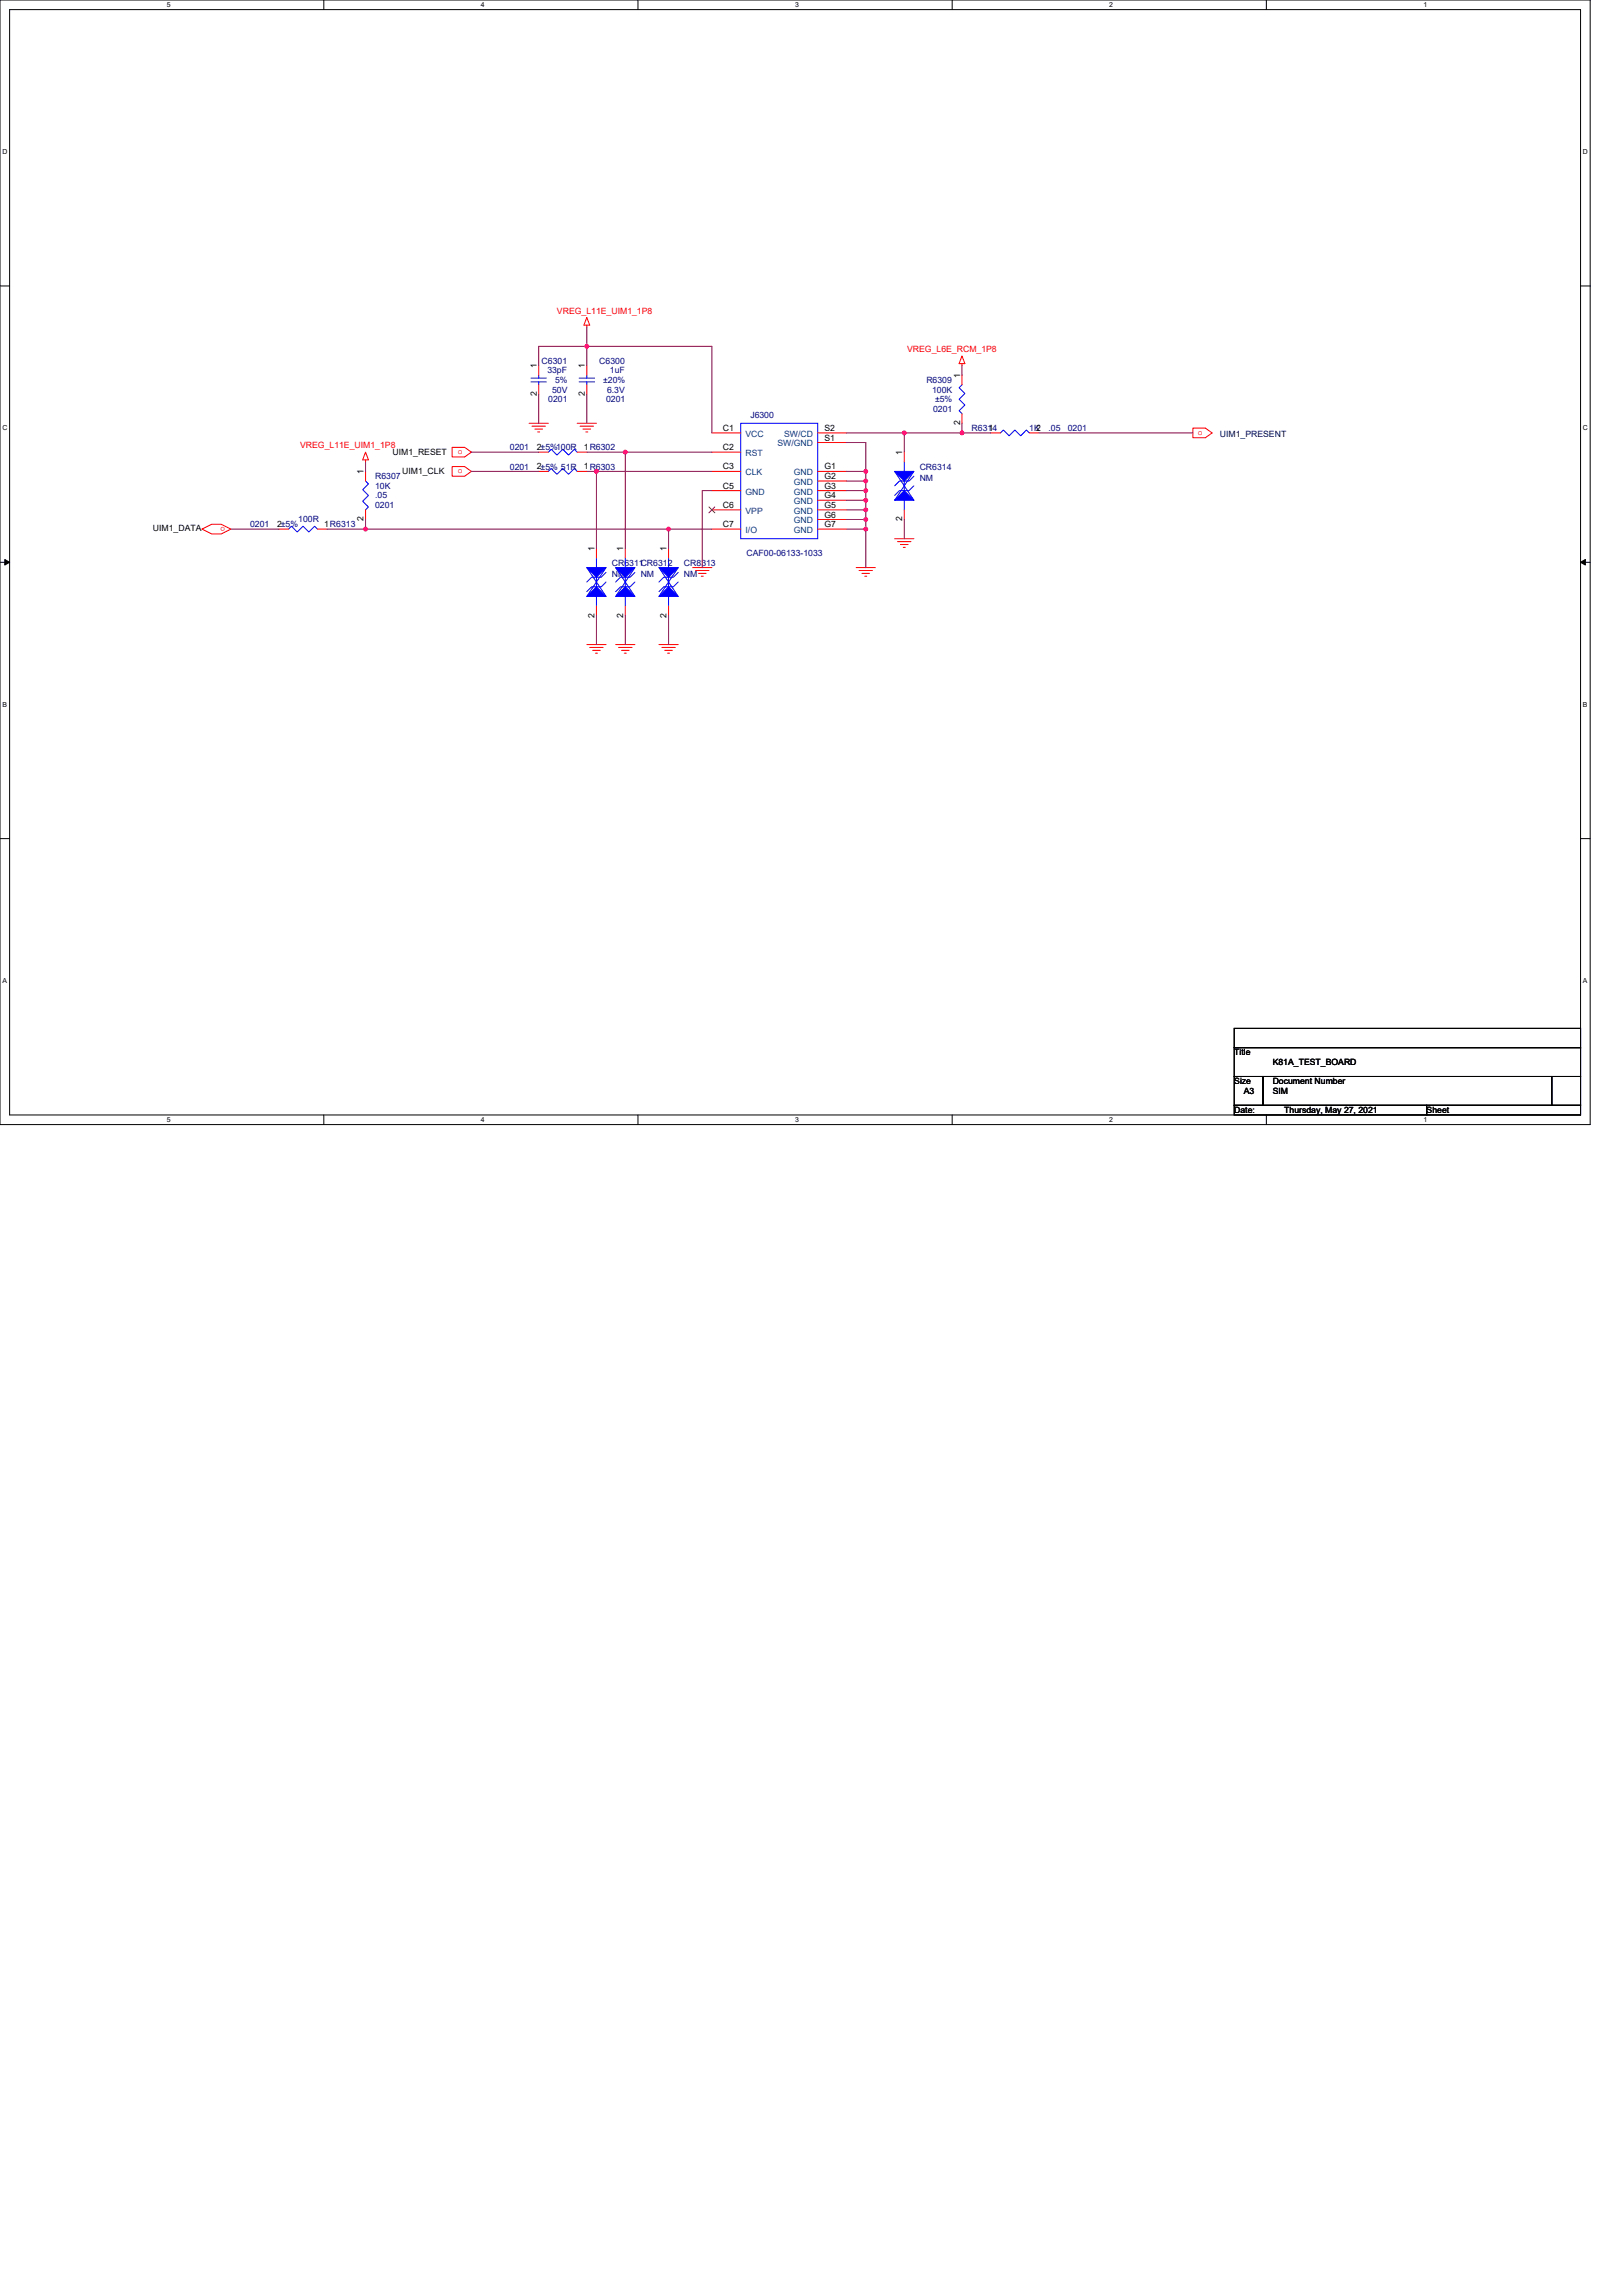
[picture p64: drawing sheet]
<svg xmlns="http://www.w3.org/2000/svg" width="210mm" height="297mm" viewBox="0 0 210 297" stroke-linecap="round" stroke-linejoin="round" font-family="sans-serif">
<defs><g id="words">
<g font-size="1.1" fill="#f00">
<text x="72.1" y="40.6">VREG_L11E_UIM1_1P8</text>
<text x="117.4" y="45.6">VREG_L6E_RCM_1P8</text>
<text x="38.8" y="58">VREG_L11E_UIM1_1P8</text>
<text x="59.2" y="58.8">o</text>
<text x="155" y="56.3">o</text>
<text x="59.2" y="61.3">o</text>
<text x="29.1" y="68.1" transform="rotate(-180 29.1 68.1)">o</text>
</g>
<g font-size="1.1">
<text x="69.4" y="47.7" transform="rotate(-90 69.4 47.7)">1</text>
<text x="75.7" y="47.7" transform="rotate(-90 75.7 47.7)">1</text>
<text x="69.4" y="51.3" transform="rotate(-90 69.4 51.3)">2</text>
<text x="75.7" y="51.3" transform="rotate(-90 75.7 51.3)">2</text>
<text x="124.2" y="48.9" transform="rotate(-90 124.2 48.9)">1</text>
<text x="50.8" y="58.9">UIM1_RESET</text>
<text x="69.4" y="58.2">2±5%100R</text>
<text x="75.5" y="58.2">1R6302</text>
<text x="93.5" y="55.8">C1</text>
<text x="93.5" y="58.2">C2</text>
<text x="106.7" y="57">S1</text>
<text x="106.7" y="55.8">S2</text>
<text x="116.7" y="58.9" transform="rotate(-90 116.7 58.9)">1</text>
<text x="124.2" y="55" transform="rotate(-90 124.2 55)">2</text>
<text x="127.9" y="55.8">1</text>
<text x="47" y="61.4" transform="rotate(-90 47 61.4)">1</text>
<text x="52" y="61.4">UIM1_CLK</text>
<text x="69.4" y="60.7">2±5% 51R</text>
<text x="75.5" y="60.7">1R6303</text>
<text x="93.5" y="60.7">C3</text>
<text x="93.5" y="63.2">C5</text>
<text x="93.5" y="65.7">C6</text>
<text x="106.7" y="60.7">G1</text>
<text x="106.7" y="62">G2</text>
<text x="106.7" y="63.2">G3</text>
<text x="106.7" y="64.5">G4</text>
<text x="106.7" y="65.7">G5</text>
<text x="19.8" y="68.7">UIM1_DATA</text>
<text x="35.8" y="68.2">2±5%</text>
<text x="41.9" y="68.2">1R6313</text>
<text x="47" y="67.5" transform="rotate(-90 47 67.5)">2</text>
<text x="76.9" y="71.3" transform="rotate(-90 76.9 71.3)">1</text>
<text x="80.6" y="71.3" transform="rotate(-90 80.6 71.3)">1</text>
<text x="86.2" y="71.3" transform="rotate(-90 86.2 71.3)">1</text>
<text x="93.5" y="68.2">C7</text>
<text x="106.7" y="67">G6</text>
<text x="106.7" y="68.2">G7</text>
<text x="116.7" y="67.5" transform="rotate(-90 116.7 67.5)">2</text>
<text x="76.9" y="79.9" transform="rotate(-90 76.9 79.9)">2</text>
<text x="80.6" y="79.9" transform="rotate(-90 80.6 79.9)">2</text>
<text x="86.2" y="79.9" transform="rotate(-90 86.2 79.9)">2</text>
<text x="159.7" y="136.5">Title</text>
<text x="164.7" y="137.8">K81A_TEST_BOARD</text>
<text x="159.7" y="140.3">Size</text>
<text x="160.9" y="141.5">A3</text>
<text x="164.7" y="140.3">Document Number</text>
<text x="164.7" y="141.5">SIM</text>
<text x="159.7" y="144">Date:</text>
<text x="166.2" y="144">Thursday, May 27, 2021</text>
<text x="184.6" y="144">Sheet</text>
</g>
<g font-size="1.1" fill="#000080">
<text x="70.1" y="47.1">C6301</text>
<text x="77.5" y="47.1">C6300</text>
<text x="70.8" y="48.3">33pF</text>
<text x="70.9" y="52">0201</text>
<text x="71.4" y="50.8">50V</text>
<text x="71.8" y="49.5">5%</text>
<text x="78" y="49.5">±20%</text>
<text x="78.4" y="52">0201</text>
<text x="78.5" y="50.8">6.3V</text>
<text x="78.9" y="48.3">1uF</text>
<text x="119.9" y="49.5">R6309</text>
<text x="120.6" y="50.8">100K</text>
<text x="120.7" y="53.3">0201</text>
<text x="121" y="52">±5%</text>
<text x="66" y="58.3">0201</text>
<text x="97.1" y="54">J6300</text>
<text x="125.7" y="55.8">R6314</text>
<text x="133.2" y="55.8">1K2</text>
<text x="135.7" y="55.8">.05</text>
<text x="138.1" y="55.8">0201</text>
<text x="48.5" y="62">R6307</text>
<text x="48.5" y="63.2">10K</text>
<text x="48.5" y="64.5">.05</text>
<text x="48.5" y="65.7">0201</text>
<text x="66" y="60.7">0201</text>
<text x="119" y="60.7">CR6314</text>
<text x="119" y="62.2">NM</text>
<text x="32.4" y="68.2">0201</text>
<text x="38.6" y="67.6">100R</text>
<text x="96.6" y="71.9">CAF00-06133-1033</text>
<text x="79.2" y="73.2">CR6311CR6312</text>
<text x="79.2" y="74.7">NM</text>
<text x="82.9" y="74.7">NM</text>
<text x="88.5" y="73.2">CR8313</text>
<text x="88.5" y="74.7">NM</text>
</g>
<g font-size="1.1" fill="#004080">
<text x="96.5" y="56.5">VCC</text>
<text x="96.5" y="59">RST</text>
<text x="100.6" y="57.8">SW/GND</text>
<text x="101.4" y="56.5">SW/CD</text>
<text x="96.5" y="61.5">CLK</text>
<text x="96.5" y="64">GND</text>
<text x="102.7" y="61.5">GND</text>
<text x="102.7" y="62.7">GND</text>
<text x="102.7" y="64">GND</text>
<text x="102.7" y="65.2">GND</text>
<text x="96.5" y="66.5">VPP</text>
<text x="96.5" y="69">I/O</text>
<text x="102.7" y="66.5">GND</text>
<text x="102.7" y="67.7">GND</text>
<text x="102.7" y="69">GND</text>
</g>
<text font-size="1.1" fill="#000040" x="157.8" y="56.5">UIM1_PRESENT</text>
<g font-size=".9">
<text x="21.6" y=".9">5</text>
<text x="62.2" y=".9">4</text>
<text x="102.9" y=".9">3</text>
<text x="143.5" y=".9">2</text>
<text x="184.2" y=".9">1</text>
<text x=".3" y="19.9">D</text>
<text x="204.8" y="19.9">D</text>
<text x=".3" y="55.7">C</text>
<text x="204.8" y="55.7">C</text>
<text x=".3" y="91.4">B</text>
<text x="204.8" y="91.4">B</text>
<text x=".3" y="127.2">A</text>
<text x="204.8" y="127.2">A</text>
<text x="21.6" y="145.2">5</text>
<text x="62.2" y="145.2">4</text>
<text x="102.9" y="145.2">3</text>
<text x="143.5" y="145.2">2</text>
<text x="184.2" y="145.2">1</text>
</g>
</g></defs>
<path d="M0 0h205.7v145.5h-205.7zM1.2 1.2h203.3v143h-203.3z" fill="none" stroke="#000" stroke-width=".13"/>
<g fill="#fff">
<path d="M21.6 .1h.5v1h-.5z"/>
<path d="M21.6 144.4h.5v1h-.5z"/>
</g>
<path d="M41.9 0v1.2M41.9 144.2v1.3" fill="none" stroke="#000" stroke-width=".13"/>
<g fill="#fff">
<path d="M62.2 .1h.5v1h-.5z"/>
<path d="M62.2 144.4h.5v1h-.5z"/>
</g>
<path d="M82.5 0v1.2M82.5 144.2v1.3" fill="none" stroke="#000" stroke-width=".13"/>
<g fill="#fff">
<path d="M102.9 .1h.5v1h-.5z"/>
<path d="M102.9 144.4h.5v1h-.5z"/>
</g>
<path d="M123.2 0v1.2M123.2 144.2v1.3" fill="none" stroke="#000" stroke-width=".13"/>
<g fill="#fff">
<path d="M143.5 .1h.5v1h-.5z"/>
<path d="M143.5 144.4h.5v1h-.5z"/>
</g>
<path d="M163.8 0v1.2M163.8 144.2v1.3" fill="none" stroke="#000" stroke-width=".13"/>
<g fill="#fff">
<path d="M184.2 .1h.5v1h-.5z"/>
<path d="M184.2 144.4h.5v1h-.5z"/>
<path d="M.3 19.1h.7v1h-.7z"/>
<path d="M204.8 19.1h.6v1h-.6z"/>
<path d="M.3 54.9h.7v1h-.7z"/>
<path d="M204.8 54.9h.6v1h-.6z"/>
</g>
<path d="M0 37h1.2M204.5 37h1.2" fill="none" stroke="#000" stroke-width=".13"/>
<g fill="#fff">
<path d="M.3 90.6h.6v1h-.6z"/>
<path d="M204.8 90.6h.6v1h-.6z"/>
</g>
<path d="M0 72.7h1.2M204.5 72.7h1.2" fill="none" stroke="#000" stroke-width=".13"/>
<path d="M.6 72.4l.6 .3-.6 .4zM204.5 72.7l.6-.3v.7z" fill="#000" stroke="#000" stroke-width=".13"/>
<g fill="#fff">
<path d="M.3 126.4h.6v1h-.6z"/>
<path d="M204.8 126.4h.6v1h-.6z"/>
</g>
<path d="M0 108.5h1.2M204.5 108.5h1.2M159.7 133h44.8v2.5h-44.8zM159.7 135.5h44.8v3.8h-44.8zM159.7 139.3h3.7v3.7h-3.7zM163.4 139.3h37.4v3.7h-37.4zM200.8 139.3h3.7v3.7h-3.7zM159.7 143h24.9v1.2h-24.9zM184.6 143h19.9v1.2h-19.9z" fill="none" stroke="#000" stroke-width=".13"/>
<g fill="none" stroke="#f00" stroke-width=".13">
<path d="M47.3 59.5v.2M47.3 58.5l.4 1h-.8zM58.5 57.9h1.6l.9 .6-.9 .6h-1.6zM68.5 54.8h2.4M68.8 55.1h1.8M69.2 55.5h1M69.6 55.9h.2M69.7 58.5h1.2M69.7 47.3v1.2M69.7 49.8v1.2M74.7 54.8h2.5M74.7 58.5h1.2"/>
<path d="M75.1 55.1h1.7M75.4 55.5h1M75.8 55.9h.2M75.9 42.1v.2M75.9 47.3v1.2M75.9 49.8v1.2M75.9 41.1l.4 1h-.8zM92.1 56h3.7M92.1 58.5h3.7M105.8 57.3h3.7M105.8 56h3.7M117 58.5v1.2"/>
<path d="M124.5 47v.3M124.5 48.5v1.3M124.5 53.5v1.3M124.5 46.1l.3 .9h-.7zM128.2 56h1.2M133.2 56h1.2M154.3 55.4h1.6l.9 .6-.9 .6h-1.6zM26.1 68.5l1.3-.7h1.2l1.3 .7-1.3 .6h-1.2zM36.1 68.5h1.2M41.1 68.5h1.2M47.3 61v1.2M47.3 66v1.2"/>
<path d="M58.5 60.4h1.6l.9 .6-.9 .6h-1.6zM69.7 61h1.2M74.7 61h1.2M77.2 70.9v1.3M77.2 78.4v1.3M80.9 70.9v1.3M80.9 78.4v1.3M86.5 70.9v1.3M86.5 78.4v1.3M89.6 73.4h2.5M90 73.8h1.7M90.4 74.2h1"/>
<path d="M90.7 74.5h.3M92.1 61h3.7M92.1 63.5h3.7M92.1 66h3.7M92.1 68.5h3.7M105.8 61h3.7M105.8 62.2h3.7M105.8 63.5h3.7M105.8 64.7h3.7M105.8 66h3.7M105.8 67.2h3.7M105.8 68.5h3.7"/>
<path d="M110.8 73.4h2.5M111.1 73.8h1.8M111.5 74.2h1M111.9 74.5h.2M115.7 69.7h2.5M116.1 70.1h1.8M116.5 70.4h1M116.9 70.8h.2M117 66v1.2M75.9 83.4h2.5M76.3 83.8h1.7M76.7 84.1h1"/>
<path d="M77 84.5h.3M79.7 83.4h2.4M80 83.8h1.8M80.4 84.1h1M80.8 84.5h.2M85.3 83.4h2.4M85.6 83.8h1.8M86 84.1h1M86.4 84.5h.2"/>
</g>
<g fill="#00f" stroke="#00f" stroke-width=".13">
<path d="M75.9 73.4h2.5l-1.2 1.3z"/>
<path d="M77.2 75.9l1.2 1.3h-2.5z"/>
<path d="M85.3 73.4h2.4l-1.2 1.3z"/>
<path d="M86.5 75.9l1.2 1.3h-2.4z"/>
<path d="M115.7 61h2.5l-1.2 1.2z"/>
<path d="M117 63.5l1.2 1.2h-2.5z"/>
<path d="M79.7 73.4h2.4l-1.2 1.3z"/>
<path d="M80.9 75.9l1.2 1.3h-2.4z"/>
</g>
<g fill="none" stroke="#00f" stroke-width=".13">
<path d="M68.7 48.9h2M68.7 49.4h2M69.7 48.5v.4M69.7 49.4v.4M70.9 58.5l.4-.4 .8 .8 .7-.8 .8 .8 .7-.8 .4 .4M74.9 48.9h2M74.9 49.4h2M75.9 48.5v.4M75.9 49.4v.4M95.8 54.8h10v14.9h-10zM117 59.7v1.3M124.5 49.8l-.4 .4 .7 .7-.7 .8 .7 .7-.7 .7 .4 .4"/>
<path d="M129.4 56l.4-.4 .8 .8 .7-.8 .8 .8 .7-.8 .4 .4M37.3 68.5l.4-.4 .8 .7 .7-.7 .8 .7 .7-.7 .4 .4M47.3 62.2l.4 .4-.8 .7 .8 .8-.8 .7 .8 .8-.4 .4M70.9 61l.4-.4 .8 .8 .7-.8 .8 .8 .7-.8 .4 .4M75.9 73.4l2.5 3.8M77.2 72.2v1.2M77.2 74.7v1.2M77.2 77.2v1.2M78.4 75.3l-.6 .6h-1.3l-.6 .6M78.4 74.1l-.6 .6h-1.3l-.6 .6M78.4 73.4l-2.5 3.8M79.7 73.4l2.4 3.8"/>
<path d="M80.9 72.2v1.2M80.9 74.7v1.2M80.9 77.2v1.2M82.1 74.1l-.6 .6h-1.2l-.6 .6M82.1 73.4l-2.4 3.8M82.1 75.3l-.6 .6h-1.2l-.6 .6M85.3 73.4l2.4 3.8M86.5 72.2v1.2M86.5 74.7v1.2M86.5 77.2v1.2M87.7 74.1l-.6 .6h-1.2l-.6 .6M87.7 73.4l-2.4 3.8"/>
<path d="M87.7 75.3l-.6 .6h-1.2l-.6 .6M115.7 61l2.5 3.7M117 62.2v1.3M117 64.7v1.3M118.2 61.6l-.6 .6h-1.2l-.7 .7M118.2 61l-2.5 3.7M118.2 62.9l-.6 .6h-1.2l-.7 .6"/>
</g>
<path d="M91.7 65.6l.8 .7M92.5 65.6l-.8 .7" fill="none" stroke="#804000" stroke-width=".13"/>
<path d="M75.9 42.3v2.5h16.2" fill="none" stroke="#800040" stroke-width=".13"/>
<circle cx="75.9" cy="44.8" r=".24" fill="#f0f"/>
<circle cx="75.9" cy="44.8" r=".24" fill="none" stroke="#f0f" stroke-width=".13"/>
<g fill="none" stroke="#800040" stroke-width=".13">
<path d="M47.3 59.7v1.3M61 58.5h8.7M69.7 47.3v-2.5h6.2v2.5M69.7 51v3.8M75.9 58.5h5M75.9 51v3.8M80.9 58.5v12.4M80.9 58.5h11.2M92.1 44.8v11.2M109.5 57.3h2.5v3.7M109.5 56h7.5M117 56v2.5"/>
<path d="M117 56h7.5M124.5 47.3v1.2M124.5 54.8v1.2M124.5 56h3.7M134.4 56h19.9M29.9 68.5h6.2M42.3 68.5h5M47.3 67.2v1.3M47.3 68.5h39.2M61 61h8.7M75.9 61h1.3M77.2 61v9.9"/>
<path d="M77.2 79.7v3.7M77.2 61h14.9M80.9 79.7v3.7M86.5 68.5v2.4M86.5 68.5h5.6M86.5 79.7v3.7M92.1 63.5h-1.2v9.9M109.5 61h2.5v1.2M109.5 62.2h2.5M109.5 63.5h2.5M109.5 64.7h2.5M109.5 66h2.5"/>
<path d="M109.5 67.2h2.5M109.5 68.5h2.5M112 62.2v1.3M112 63.5v1.2M112 64.7v1.3M112 66v1.2M112 67.2v1.3M112 68.5v4.9M117 67.2v2.5"/>
</g>
<g fill="#f0f" stroke="#f0f" stroke-width=".13">
<circle cx="80.9" cy="58.5" r=".24"/>
<circle cx="47.3" cy="68.4" r=".24"/>
<circle cx="86.5" cy="68.4" r=".24"/>
<circle cx="112" cy="61" r=".24"/>
<circle cx="112" cy="63.5" r=".24"/>
<circle cx="112" cy="62.2" r=".24"/>
<circle cx="112" cy="66" r=".24"/>
<circle cx="112" cy="64.7" r=".24"/>
<circle cx="112" cy="68.4" r=".24"/>
<circle cx="112" cy="67.2" r=".24"/>
<circle cx="124.5" cy="56" r=".24"/>
<circle cx="117" cy="56" r=".24"/>
<circle cx="77.2" cy="61" r=".24"/>
</g>
<circle cx="75.9" cy="44.8" r=".24" fill="#f0f"/>
<circle cx="75.9" cy="44.8" r=".24" fill="none" stroke="#f0f" stroke-width=".13"/>
<g fill="#f0f" stroke="#f0f" stroke-width=".13">
<circle cx="80.9" cy="58.5" r=".24"/>
<circle cx="47.3" cy="68.4" r=".24"/>
<circle cx="86.5" cy="68.4" r=".24"/>
<circle cx="112" cy="61" r=".24"/>
<circle cx="112" cy="63.5" r=".24"/>
<circle cx="112" cy="62.2" r=".24"/>
<circle cx="112" cy="66" r=".24"/>
<circle cx="112" cy="64.7" r=".24"/>
<circle cx="112" cy="68.4" r=".24"/>
<circle cx="112" cy="67.2" r=".24"/>
<circle cx="124.5" cy="56" r=".24"/>
<circle cx="117" cy="56" r=".24"/>
<circle cx="77.2" cy="61" r=".24"/>
</g>
<use href="#words"/>
</svg>
